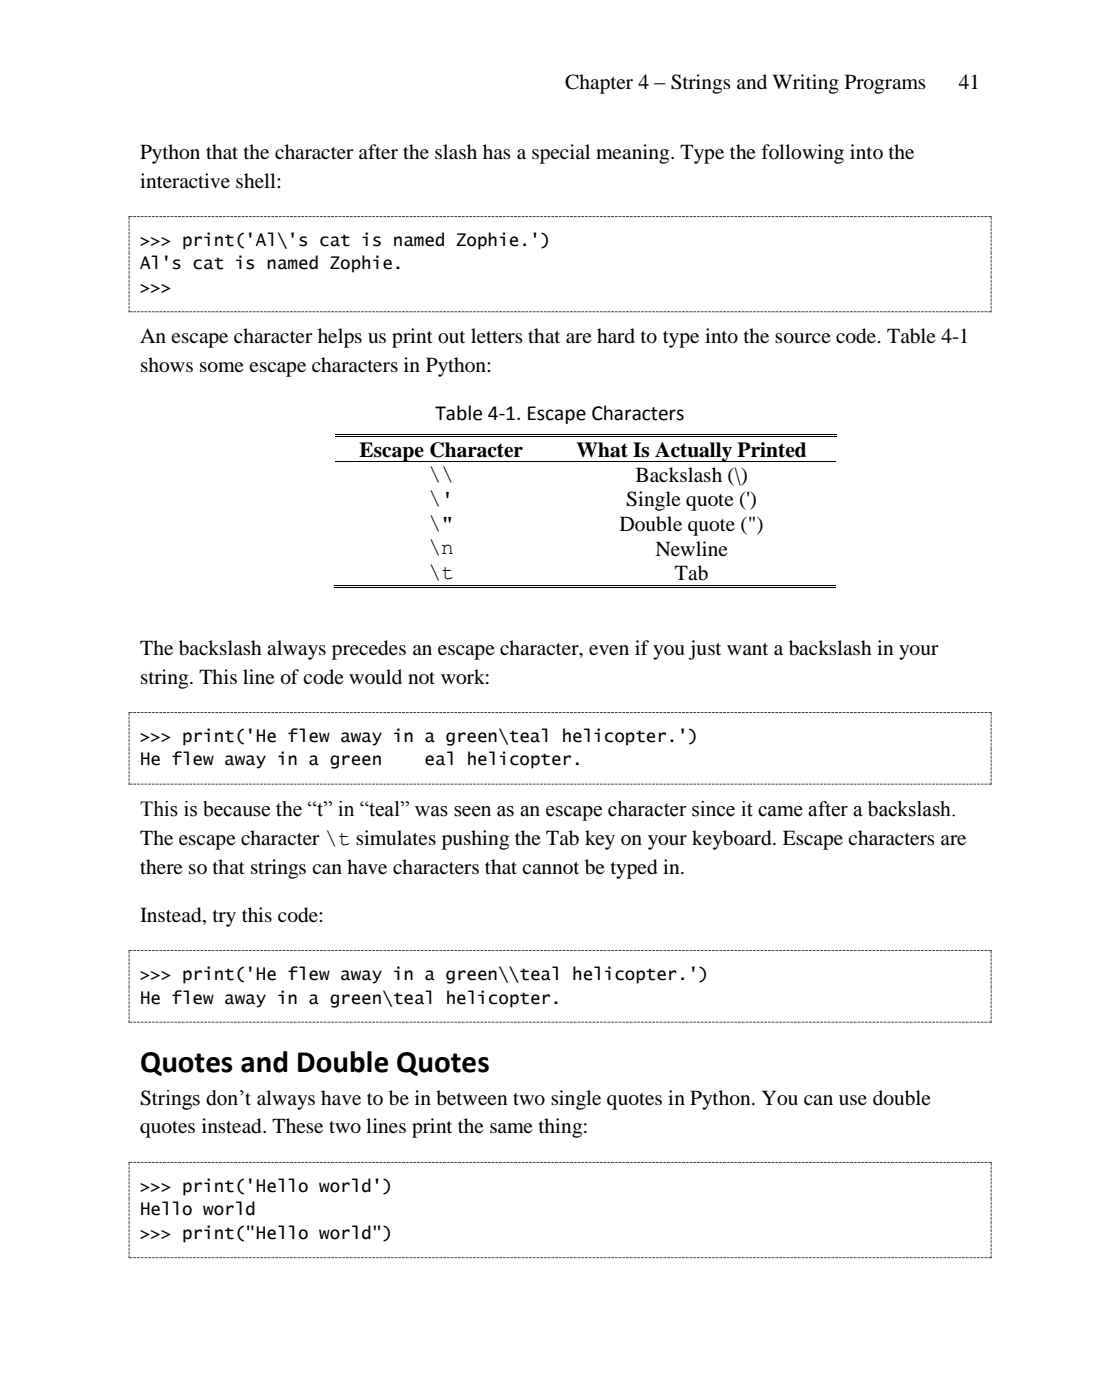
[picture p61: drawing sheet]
<svg xmlns="http://www.w3.org/2000/svg" width="203mm" height="254mm" viewBox="0 0 203 254" stroke-linecap="round" stroke-linejoin="round" font-family="sans-serif">
<defs><g id="words">
<text font-size="5.6" x="25.4" y="194.4">Quotes and Double Quotes</text>
<g font-size="3.9">
<text x="102.5" y="16.2">Chapter 4 – Strings and Writing Programs</text>
<text x="173.9" y="16.2">41</text>
<text x="25.4" y="28.9">Python that the character after the slash has a special meaning. Type the following into the</text>
<text x="25.4" y="34">interactive shell:</text>
<text x="25.4" y="62.3">An escape character helps us print out letters that are hard to type into the source code. Table 4-1</text>
<text x="25.4" y="67.4">shows some escape characters in Python:</text>
<text x="79" y="76.2">Table 4-1. Escape Characters</text>
<text x="65.2" y="82.9">Escape Character</text>
<text x="104.6" y="82.9">What Is Actually Printed</text>
<text x="77.7" y="87.2">\\</text>
<text x="115.3" y="87.4">Backslash (\)</text>
<text x="77.7" y="91.7">\'</text>
<text x="113.6" y="91.9">Single quote (')</text>
<text x="77.7" y="96.1">\&quot;</text>
<text x="77.7" y="100.6">\n</text>
<text x="112.4" y="96.3">Double quote (&quot;)</text>
<text x="118.9" y="100.8">Newline</text>
<text x="77.7" y="105">\t</text>
<text x="122.5" y="105.3">Tab</text>
<text x="25.4" y="118.9">The backslash always precedes an escape character, even if you just want a backslash in your</text>
<text x="25.4" y="124.1">string. This line of code would not work:</text>
<text x="25.4" y="148">This is because the “t” in “teal” was seen as an escape character since it came after a backslash.</text>
<text x="25.4" y="153.3">The escape character \t simulates pushing the Tab key on your keyboard. Escape characters are</text>
<text x="25.4" y="158.6">there so that strings can have characters that cannot be typed in.</text>
<text x="25.4" y="167.2">Instead, try this code:</text>
<text x="25.4" y="200.5">Strings don’t always have to be in between two single quotes in Python. You can use double</text>
<text x="25.4" y="205.6">quotes instead. These two lines print the same thing:</text>
</g>
<g font-size="3.2">
<text x="25.4" y="44.6">&gt;&gt;&gt; print('Al\'s cat is named Zophie.')</text>
<text x="25.4" y="48.9">Al's cat is named Zophie.</text>
<text x="25.4" y="53.2">&gt;&gt;&gt;</text>
<text x="25.4" y="134.6">&gt;&gt;&gt; print('He flew away in a green\teal helicopter.')</text>
<text x="25.4" y="138.9">He flew away in a green</text>
<text x="77" y="138.9">eal helicopter.</text>
<text x="25.4" y="177.8">&gt;&gt;&gt; print('He flew away in a green\\teal helicopter.')</text>
<text x="25.4" y="182.1">He flew away in a green\teal helicopter.</text>
<text x="25.4" y="216.2">&gt;&gt;&gt; print('Hello world')</text>
<text x="25.4" y="220.5">Hello world</text>
<text x="25.4" y="224.7">&gt;&gt;&gt; print(&quot;Hello world&quot;)</text>
</g>
</g></defs>
<g fill="none" stroke="#404040" stroke-width=".18" stroke-dasharray=".5 .2" stroke-linecap="butt">
<path d="M23.4 39.2v.2M23.4 39.4v6.4M23.5 39.3h156.2M179.8 39.2v.2M179.8 39.4v6.4M23.3 56.6h.2M23.4 45.8v4.3M23.4 50.1v6.4M23.5 56.6h156.2M179.7 56.6h.2M179.8 45.8v4.3M179.8 50.1v6.4"/>
<path d="M23.4 129.2v.2M23.4 129.4v6.4M23.4 135.8v6.4M23.5 129.3h156.2M179.8 129.2v.2M179.8 129.4v6.4M179.8 135.8v6.4M23.3 142.3h.2M23.5 142.3h156.2M179.7 142.3h.2M23.4 172.4v.1M23.4 172.5v6.5"/>
<path d="M23.4 179v6.4M23.5 172.4h156.2M179.8 172.4v.1M179.8 172.5v6.5M179.8 179v6.4M23.3 185.5h.2M23.5 185.5h156.2M179.7 185.5h.2M23.4 210.8v.2M23.4 211v6.4M23.4 217.4v4.2M23.5 210.9h156.2"/>
<path d="M179.8 210.8v.2M179.8 211v6.4M179.8 217.4v4.2M23.3 228.2h.2M23.4 221.6v6.5M23.5 228.2h156.2M179.7 228.2h.2M179.8 221.6v6.5"/>
</g>
<path d="M60.9 78.8h38.4M60.9 79.1h38.4M99.8 78.8h51.9M99.8 79.1h51.9M60.9 83.8h38.4M99.5 83.8h52.2M60.6 106.7h38.7M60.6 106.3h38.7M99.5 106.7h52.2M99.5 106.3h52.2" fill="none" stroke="#000" stroke-width=".18"/>
<g fill="#000">
<path d="M99.3 78.7h.5v.2h-.5z" fill-rule="evenodd"/>
<path d="M99.3 79.1h.5v.1h-.5z" fill-rule="evenodd"/>
<path d="M99.3 83.7h.2v.2h-.2z" fill-rule="evenodd"/>
<path d="M99 106.2h.5v.2h-.5z" fill-rule="evenodd"/>
<path d="M99 106.6h.5v.1h-.5z" fill-rule="evenodd"/>
</g>
<use href="#words"/>
</svg>
